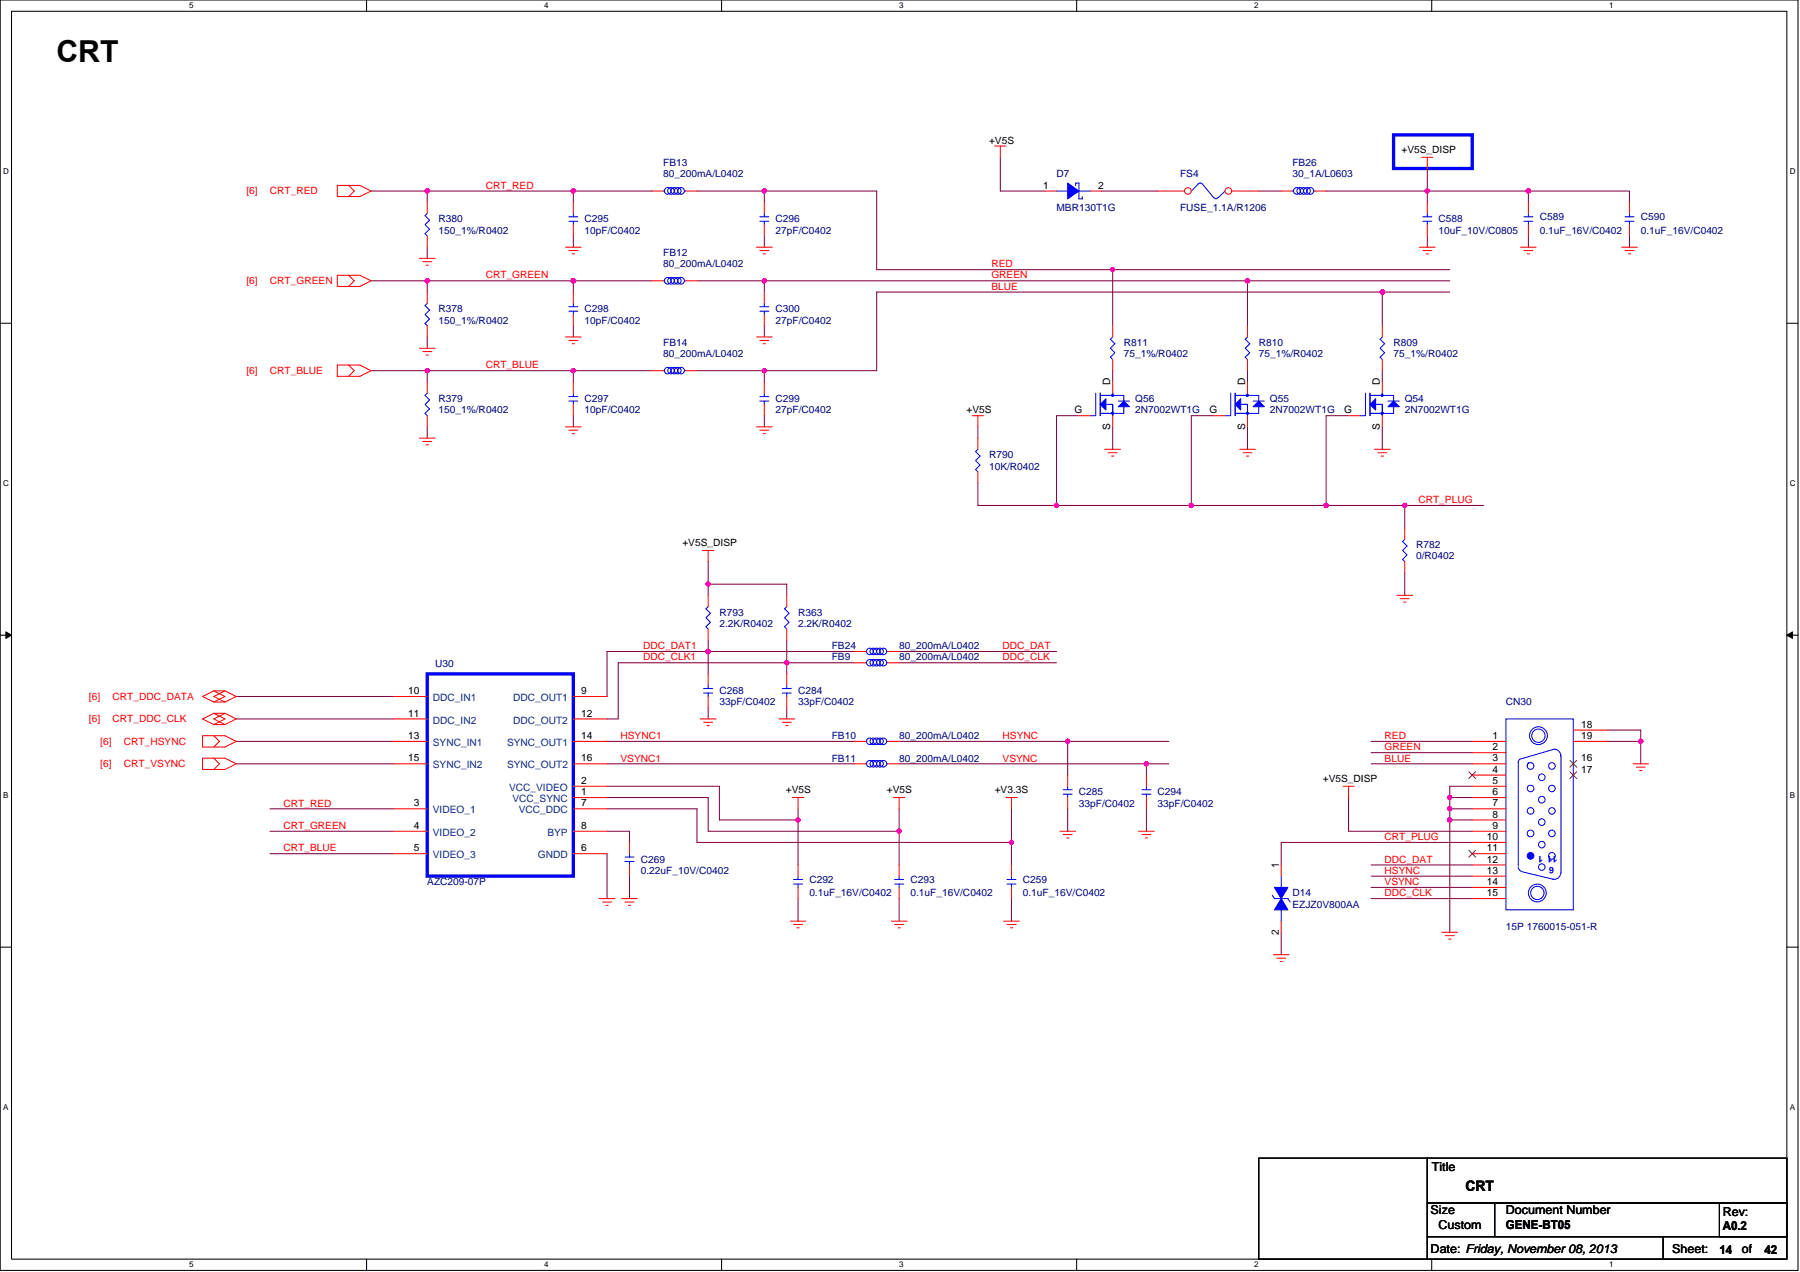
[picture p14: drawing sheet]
<svg xmlns="http://www.w3.org/2000/svg" width="297mm" height="210mm" viewBox="0 0 297 210" stroke-linecap="round" stroke-linejoin="round" font-family="sans-serif">
<defs><g id="words">
<text font-size="5" x="9.3" y="10.2">CRT</text>
<text font-size="2.4" x="241.8" y="196.6">CRT</text>
<g font-size="2">
<text x="236.3" y="193.4">Title</text>
<text x="236.1" y="200.4">Size</text>
<text x="237.4" y="202.8">Custom</text>
<text x="248.5" y="200.4">Document Number</text>
<text x="248.5" y="202.9">GENE-BT05</text>
<text x="284.3" y="200.8">Rev:</text>
<text x="284.3" y="203.1">A0.2</text>
<text x="236.1" y="206.9">Date: Friday, November 08, 2013</text>
<text x="275.9" y="206.9">Sheet:</text>
<text x="283.7" y="207">14</text>
<text x="287.4" y="206.9">of</text>
<text x="291.2" y="207">42</text>
</g>
<g font-size="1.7">
<text x="163.2" y="23.7">+V5S</text>
<text x="231.3" y="25.2">+V5S_DISP</text>
<text x="172.1" y="31.1">1</text>
<text x="181.2" y="31.1">2</text>
<text x="183.2" y="63.6" transform="rotate(-90 183.2 63.6)">D</text>
<text x="205.5" y="63.6" transform="rotate(-90 205.5 63.6)">D</text>
<text x="227.7" y="63.6" transform="rotate(-90 227.7 63.6)">D</text>
<text x="159.5" y="68.2">+V5S</text>
<text x="177.3" y="68.2">G</text>
<text x="183.2" y="71" transform="rotate(-90 183.2 71)">S</text>
<text x="199.6" y="68.2">G</text>
<text x="205.5" y="71" transform="rotate(-90 205.5 71)">S</text>
<text x="221.8" y="68.2">G</text>
<text x="227.7" y="71" transform="rotate(-90 227.7 71)">S</text>
<text x="112.6" y="90.1">+V5S_DISP</text>
<text x="67.3" y="114.6">10</text>
<text x="67.3" y="118.3">11</text>
<text x="95.9" y="114.6">9</text>
<text x="95.9" y="118.3">12</text>
<text x="67.3" y="122">13</text>
<text x="67.3" y="125.7">15</text>
<text x="95.9" y="122">14</text>
<text x="95.9" y="125.7">16</text>
<text x="246.3" y="125.7">3</text>
<text x="246.3" y="123.8">2</text>
<text x="246.3" y="122">1</text>
<text x="260.9" y="122">19</text>
<text x="260.9" y="120.1">18</text>
<text x="260.9" y="125.7">16</text>
<text x="95.9" y="129.4">2</text>
<text x="95.9" y="131.3">1</text>
<text x="129.7" y="130.9">+V5S</text>
<text x="146.3" y="130.9">+V5S</text>
<text x="164.1" y="130.9">+V3.3S</text>
<text x="218.3" y="129.1">+V5S_DISP</text>
<text x="246.3" y="129.4">5</text>
<text x="246.3" y="127.6">4</text>
<text x="246.3" y="131.3">6</text>
<text x="260.9" y="127.6">17</text>
<text x="68.3" y="133.1">3</text>
<text x="68.3" y="136.8">4</text>
<text x="95.9" y="133.1">7</text>
<text x="95.9" y="136.8">8</text>
<text x="246.3" y="136.8">9</text>
<text x="246.3" y="135">8</text>
<text x="246.3" y="133.1">7</text>
<text x="68.3" y="140.5">5</text>
<text x="95.9" y="140.5">6</text>
<text x="211" y="143.3" transform="rotate(-90 211 143.3)">1</text>
<text x="245.4" y="138.7">10</text>
<text x="245.4" y="142.4">12</text>
<text x="245.4" y="140.5">11</text>
<text x="245.4" y="147.9">15</text>
<text x="245.4" y="146.1">14</text>
<text x="245.4" y="144.2">13</text>
<text x="211" y="154.3" transform="rotate(-90 211 154.3)">2</text>
</g>
<g font-size="1.7" fill="#000080">
<text x="109.4" y="27.5">FB13</text>
<text x="109.4" y="29.3">80_200mA/L0402</text>
<text x="174.3" y="29.3">D7</text>
<text x="194.7" y="29.3">FS4</text>
<text x="213.3" y="27.5">FB26</text>
<text x="213.3" y="29.3">30_1A/L0603</text>
<text x="174.3" y="34.9">MBR130T1G</text>
<text x="194.7" y="34.9">FUSE_1.1A/R1206</text>
<text x="72.4" y="36.7">R380</text>
<text x="72.4" y="38.6">150_1%/R0402</text>
<text x="96.5" y="36.7">C295</text>
<text x="96.5" y="38.6">10pF/C0402</text>
<text x="128" y="36.7">C296</text>
<text x="128" y="38.6">27pF/C0402</text>
<text x="237.4" y="36.7">C588</text>
<text x="237.4" y="38.6">10uF_10V/C0805</text>
<text x="254.1" y="36.3">C589</text>
<text x="254.1" y="38.6">0.1uF_16V/C0402</text>
<text x="270.8" y="36.3">C590</text>
<text x="270.8" y="38.6">0.1uF_16V/C0402</text>
<text x="109.4" y="42.3">FB12</text>
<text x="109.4" y="44.1">80_200mA/L0402</text>
<text x="72.4" y="51.6">R378</text>
<text x="72.4" y="53.4">150_1%/R0402</text>
<text x="96.5" y="51.6">C298</text>
<text x="96.5" y="53.4">10pF/C0402</text>
<text x="128" y="51.6">C300</text>
<text x="128" y="53.4">27pF/C0402</text>
<text x="109.4" y="57.1">FB14</text>
<text x="109.4" y="59">80_200mA/L0402</text>
<text x="185.5" y="57.1">R811</text>
<text x="185.5" y="59">75_1%/R0402</text>
<text x="207.7" y="57.1">R810</text>
<text x="207.7" y="59">75_1%/R0402</text>
<text x="230" y="57.1">R809</text>
<text x="230" y="59">75_1%/R0402</text>
<text x="72.4" y="66.4">R379</text>
<text x="72.4" y="68.2">150_1%/R0402</text>
<text x="96.5" y="66.4">C297</text>
<text x="96.5" y="68.2">10pF/C0402</text>
<text x="128" y="66.4">C299</text>
<text x="128" y="68.2">27pF/C0402</text>
<text x="187.3" y="66.4">Q56</text>
<text x="187.3" y="68.2">2N7002WT1G</text>
<text x="209.6" y="66.4">Q55</text>
<text x="209.6" y="68.2">2N7002WT1G</text>
<text x="231.8" y="66.4">Q54</text>
<text x="231.8" y="68.2">2N7002WT1G</text>
<text x="163.2" y="75.6">R790</text>
<text x="163.2" y="77.5">10K/R0402</text>
<text x="233.7" y="90.5">R782</text>
<text x="233.7" y="92.4">0/R0402</text>
<text x="118.7" y="101.6">R793</text>
<text x="131.7" y="101.6">R363</text>
<text x="118.7" y="103.5">2.2K/R0402</text>
<text x="131.7" y="103.5">2.2K/R0402</text>
<text x="137.3" y="107.2">FB24</text>
<text x="148.4" y="107.2">80_200mA/L0402</text>
<text x="71.8" y="110.2">U30</text>
<text x="137.3" y="109">FB9</text>
<text x="148.4" y="109">80_200mA/L0402</text>
<text x="118.7" y="114.6">C268</text>
<text x="118.7" y="116.5">33pF/C0402</text>
<text x="131.7" y="114.6">C284</text>
<text x="131.7" y="116.5">33pF/C0402</text>
<text x="248.5" y="116.5">CN30</text>
<text x="137.3" y="125.7">FB11</text>
<text x="137.3" y="122">FB10</text>
<text x="148.4" y="125.7">80_200mA/L0402</text>
<text x="148.4" y="122">80_200mA/L0402</text>
<text x="178.1" y="131.3">C285</text>
<text x="191" y="131.3">C294</text>
<text x="178.1" y="133.1">33pF/C0402</text>
<text x="191" y="133.1">33pF/C0402</text>
<text x="105.7" y="142.4">C269</text>
<text x="70.5" y="146.1">AZC209-07P</text>
<text x="105.7" y="144.3">0.22uF_10V/C0402</text>
<text x="133.6" y="145.8">C292</text>
<text x="133.6" y="148">0.1uF_16V/C0402</text>
<text x="150.2" y="145.8">C293</text>
<text x="150.2" y="148">0.1uF_16V/C0402</text>
<text x="168.8" y="145.8">C259</text>
<text x="168.8" y="148">0.1uF_16V/C0402</text>
<text x="213.3" y="148">D14</text>
<text x="213.3" y="149.8">EZJZ0V800AA</text>
<text x="248.5" y="153.5">15P 1760015-051-R</text>
</g>
<g font-size="1.7" fill="#f00">
<text x="40.7" y="32.1">[6]</text>
<text x="44.6" y="32.1">CRT_RED</text>
<text x="80.2" y="31.2">CRT_RED</text>
<text x="40.7" y="46.9">[6]</text>
<text x="44.6" y="46.9">CRT_GREEN</text>
<text x="80.2" y="46">CRT_GREEN</text>
<text x="163.6" y="44.1">RED</text>
<text x="163.6" y="47.8">BLUE</text>
<text x="163.6" y="46">GREEN</text>
<text x="40.7" y="61.7">[6]</text>
<text x="44.6" y="61.7">CRT_BLUE</text>
<text x="80.2" y="60.8">CRT_BLUE</text>
<text x="234.1" y="83.1">CRT_PLUG</text>
<text x="106.1" y="107.2">DDC_DAT1</text>
<text x="165.5" y="107.2">DDC_DAT</text>
<text x="106.1" y="109">DDC_CLK1</text>
<text x="165.5" y="109">DDC_CLK</text>
<text x="14.7" y="115.5">[6]</text>
<text x="14.7" y="119.2">[6]</text>
<text x="18.6" y="115.5">CRT_DDC_DATA</text>
<text x="18.6" y="119.2">CRT_DDC_CLK</text>
<text x="16.5" y="122.9">[6]</text>
<text x="20.4" y="122.9">CRT_HSYNC</text>
<text x="102.4" y="125.7">VSYNC1</text>
<text x="102.4" y="122">HSYNC1</text>
<text x="165.5" y="122">HSYNC</text>
<text x="165.5" y="125.7">VSYNC</text>
<text x="228.5" y="122">RED</text>
<text x="228.5" y="123.9">GREEN</text>
<text x="228.5" y="125.7">BLUE</text>
<text x="16.5" y="126.6">[6]</text>
<text x="20.4" y="126.6">CRT_VSYNC</text>
<text x="46.8" y="136.8">CRT_GREEN</text>
<text x="46.8" y="133.1">CRT_RED</text>
<text x="46.8" y="140.5">CRT_BLUE</text>
<text x="228.5" y="138.7">CRT_PLUG</text>
<text x="228.5" y="142.4">DDC_DAT</text>
<text x="228.5" y="144.3">HSYNC</text>
<text x="228.5" y="146.1">VSYNC</text>
<text x="228.5" y="148">DDC_CLK</text>
</g>
<g font-size="1.7" fill="#004080">
<text x="71.4" y="115.7">DDC_IN1</text>
<text x="71.4" y="119.4">DDC_IN2</text>
<text x="84.7" y="115.7">DDC_OUT1</text>
<text x="84.7" y="119.4">DDC_OUT2</text>
<text x="71.4" y="123.1">SYNC_IN1</text>
<text x="83.7" y="123.1">SYNC_OUT1</text>
<text x="71.4" y="126.9">SYNC_IN2</text>
<text x="83.7" y="126.9">SYNC_OUT2</text>
<text x="84" y="130.6">VCC_VIDEO</text>
<text x="71.4" y="134.3">VIDEO_1</text>
<text x="71.4" y="138">VIDEO_2</text>
<text x="84.6" y="132.4">VCC_SYNC</text>
<text x="85.6" y="134.3">VCC_DDC</text>
<text x="90.3" y="138">BYP</text>
<text x="71.4" y="141.7">VIDEO_3</text>
<text x="88.8" y="141.7">GNDD</text>
</g>
<g font-size="1.5" fill="#00f">
<text x="254.6" y="141.3" transform="rotate(180 254.6 141.3)">1</text>
<text x="256.5" y="143.1" transform="rotate(180 256.5 143.1)">6</text>
<text x="257" y="141.3" transform="rotate(180 257 141.3)">11</text>
</g>
<g font-size="1.3">
<text x="31.2" y="1.4">5</text>
<text x="89.8" y="1.4">4</text>
<text x="148.4" y="1.4">3</text>
<text x="207" y="1.4">2</text>
<text x="265.6" y="1.4">1</text>
<text x=".5" y="28.8">D</text>
<text x="295.3" y="28.8">D</text>
<text x=".5" y="80.3">C</text>
<text x="295.3" y="80.3">C</text>
<text x=".5" y="131.8">B</text>
<text x="295.3" y="131.8">B</text>
<text x=".5" y="183.3">A</text>
<text x="295.3" y="183.3">A</text>
<text x="31.2" y="209.2">5</text>
<text x="89.8" y="209.2">4</text>
<text x="148.4" y="209.2">3</text>
<text x="207" y="209.2">2</text>
<text x="265.6" y="209.2">1</text>
</g>
</g></defs>
<path d="M0 0h296.7v209.7h-296.7zM1.9 1.9h293v206h-293z" fill="none" stroke="#000" stroke-width=".17"/>
<g fill="#fff">
<path d="M31.2 .2h.7v1.5h-.7z"/>
<path d="M31.2 208h.7v1.5h-.7z"/>
</g>
<path d="M60.5 0v1.9M60.5 207.9v1.8" fill="none" stroke="#000" stroke-width=".17"/>
<g fill="#fff">
<path d="M89.8 .2h.7v1.5h-.7z"/>
<path d="M89.8 208h.7v1.5h-.7z"/>
</g>
<path d="M119.1 0v1.9M119.1 207.9v1.8" fill="none" stroke="#000" stroke-width=".17"/>
<g fill="#fff">
<path d="M148.4 .2h.7v1.5h-.7z"/>
<path d="M148.4 208h.7v1.5h-.7z"/>
</g>
<path d="M177.7 0v1.9M177.7 207.9v1.8" fill="none" stroke="#000" stroke-width=".17"/>
<g fill="#fff">
<path d="M207 .2h.7v1.5h-.7z"/>
<path d="M207 208h.7v1.5h-.7z"/>
</g>
<path d="M236.3 0v1.9M236.3 207.9v1.8" fill="none" stroke="#000" stroke-width=".17"/>
<g fill="#fff">
<path d="M265.6 .2h.7v1.5h-.7z"/>
<path d="M265.6 208h.7v1.5h-.7z"/>
<path d="M.5 27.6h1v1.5h-1z"/>
<path d="M295.3 27.6h1v1.5h-1z"/>
<path d="M.5 79.1h1v1.5h-1z"/>
<path d="M295.3 79.1h1v1.5h-1z"/>
</g>
<path d="M0 53.4h1.9M294.9 53.4h1.8" fill="none" stroke="#000" stroke-width=".17"/>
<g fill="#fff">
<path d="M.5 130.6h.9v1.5h-.9z"/>
<path d="M295.3 130.6h.9v1.5h-.9z"/>
</g>
<path d="M0 104.9h1.9M294.9 104.9h1.8" fill="none" stroke="#000" stroke-width=".17"/>
<path d="M1 104.3l.9 .6-.9 .5zM294.9 104.9l.9-.6v1.1z" fill="#000" stroke="#000" stroke-width=".17"/>
<g fill="#fff">
<path d="M.5 182.1h.9v1.5h-.9z"/>
<path d="M295.3 182.1h.9v1.5h-.9z"/>
</g>
<path d="M0 156.4h1.9M294.9 156.4h1.8M207.7 191.2h27.8v16.7h-27.8zM235.5 198.6h11.2v5.6h-11.2zM235.5 191.2h59.4v7.4h-59.4zM246.7 198.6h48.2v5.6h-48.2zM283.7 198.6h11.2v5.6h-11.2zM235.5 204.2h39v3.7h-39zM274.5 204.2h20.4v3.7h-20.4z" fill="none" stroke="#000" stroke-width=".17"/>
<path d="M230 22.3h12.9v5.5h-12.9zM70.5 111.3h24.1v33.3h-24.1z" fill="none" stroke="#00f" stroke-width=".55"/>
<g fill="none" stroke="#800040" stroke-width=".17">
<path d="M61.2 31.5h9.3v1.9M70.5 31.5h24.1M94.6 31.5h13M94.6 31.5v1.9M94.6 38.9v1.9M115 31.5h11.1M126.1 31.5h18.6v13h38.9v9.3M126.1 38.9v1.9M126.1 31.5v1.9M165.1 26v5.5h7.4M181.8 31.5h9.2M207.7 31.5h3.7"/>
<path d="M218.8 31.5h16.7M235.5 31.5h16.7M235.5 27.8v3.7M235.5 38.9v1.9M235.5 31.5v1.9M252.2 31.5h16.7v1.9M252.2 38.9v1.9M252.2 31.5v1.9M268.9 38.9v1.9M61.2 46.4h9.3M70.5 55.6v1.9M70.5 40.8v1.9"/>
<path d="M70.5 46.4v1.8M70.5 46.4h24.1M94.6 53.8v1.8M94.6 46.4v1.8M94.6 46.4h13M115 46.4h11.1M126.1 53.8v1.8M126.1 46.4v1.8M126.1 46.4h79.8M183.6 44.5h55.6M205.9 46.4h33.3M205.9 46.4v7.4"/>
<path d="M228.1 48.2h11.1M228.1 53.8v-5.6h-83.4v13h-18.6M61.2 61.2h9.3M70.5 61.2v1.9M70.5 70.5v1.8M70.5 61.2h24.1M94.6 61.2h13M94.6 61.2v1.9M94.6 68.6v1.9M115 61.2h11.1M126.1 61.2v1.9M126.1 68.6v1.9"/>
<path d="M161.4 79.7v3.7h12.9M161.4 70.5v1.8M178.1 68.6h-3.8v14.8M183.6 61.2v1.9M183.6 70.5v3.7M200.3 68.6h-3.7v14.8M205.9 70.5v3.7M205.9 61.2v1.9M222.5 68.6h-3.7v14.8M228.1 61.2v1.9M228.1 70.5v3.7M116.9 92.7v3.7h12.9v1.9"/>
<path d="M116.9 96.4v1.9M174.3 83.4h22.3M196.6 83.4h22.2M218.8 83.4h13M231.8 83.4v3.8M231.8 94.6v3.7M231.8 83.4h13M39 115h25.9M39 118.7h25.9M116.9 107.5h-16.7v7.5M116.9 105.7v1.8M116.9 107.5v3.8"/>
<path d="M116.9 116.8v1.9M116.9 107.5h24.1M129.8 109.4h11.2M129.8 109.4h-27.8v9.3h-1.8M129.8 105.7v3.7M129.8 109.4v1.9M129.8 116.8v1.9M148.4 109.4h25.9M148.4 107.5h25.9M39 122.4h25.9M39 126.1h25.9M44.6 133.5h20.3"/>
<path d="M44.6 137.2h20.3M100.2 126.1h40.8M100.2 122.4h40.8M100.2 129.8h18.5v5.6h13v7.4M100.2 133.5h14.8v5.6h51.9M100.2 137.2h3.7v1.9M100.2 131.7h16.7v5.5h31.5M131.7 133.5v1.9M148.4 126.1h40.8v1.9M148.4 137.2v5.6M148.4 133.5v3.7M148.4 122.4h27.8"/>
<path d="M166.9 139.1v3.7M166.9 133.5v5.6M176.2 122.4h16.7M176.2 122.4v5.6M176.2 133.5v3.7M189.2 126.1h3.7M189.2 133.5v3.7M222.5 131.7v5.5h20.4M226.3 122.4h16.6M226.3 124.2h16.6M226.3 126.1h16.6M239.2 131.7h3.7"/>
<path d="M239.2 133.5h3.7M239.2 135.4h3.7M239.2 131.7v1.8M239.2 133.5v1.9M239.2 135.4v18.5M242.9 139.1h-31.5v3.7M242.9 129.8h-3.7v1.9M265.2 120.5h5.6v1.9M265.2 122.4h5.6M270.8 122.4v3.7M44.6 140.9h20.3M100.2 140.9v7.4"/>
<path d="M103.9 144.6v3.7M131.7 148.3v3.8M148.4 148.3v3.8M166.9 148.3v3.8M211.4 153.9v3.7M226.3 142.8h16.6M226.3 144.6h16.6M226.3 146.5h16.6M226.3 148.3h16.6"/>
</g>
<g fill="#f0f" stroke="#f0f" stroke-width=".17">
<circle cx="94.6" cy="46.4" r=".37"/>
<circle cx="205.9" cy="46.4" r=".37"/>
<circle cx="94.6" cy="61.2" r=".37"/>
<circle cx="70.5" cy="61.2" r=".36"/>
<circle cx="228.1" cy="48.2" r=".37"/>
<circle cx="94.6" cy="31.5" r=".37"/>
<circle cx="70.5" cy="31.5" r=".36"/>
<circle cx="70.5" cy="46.4" r=".36"/>
<circle cx="235.5" cy="31.5" r=".36"/>
<circle cx="183.6" cy="44.5" r=".36"/>
<circle cx="174.3" cy="83.4" r=".36"/>
<circle cx="196.6" cy="83.4" r=".37"/>
<circle cx="218.8" cy="83.4" r=".36"/>
<circle cx="189.2" cy="126.1" r=".36"/>
<circle cx="116.9" cy="107.5" r=".36"/>
<circle cx="129.8" cy="109.4" r=".36"/>
<circle cx="116.9" cy="96.4" r=".36"/>
<circle cx="131.7" cy="135.4" r=".37"/>
<circle cx="166.9" cy="139.1" r=".36"/>
<circle cx="148.4" cy="137.2" r=".36"/>
<circle cx="176.2" cy="122.4" r=".37"/>
<circle cx="252.2" cy="31.5" r=".37"/>
<circle cx="126.1" cy="31.5" r=".36"/>
<circle cx="126.1" cy="61.2" r=".36"/>
<circle cx="126.1" cy="46.4" r=".36"/>
<circle cx="231.8" cy="83.4" r=".36"/>
<circle cx="239.2" cy="133.5" r=".36"/>
<circle cx="239.2" cy="131.6" r=".37"/>
<circle cx="239.2" cy="135.4" r=".36"/>
<circle cx="270.7" cy="122.4" r=".38"/>
</g>
<g fill="none" stroke="#f00" stroke-width=".17">
<path d="M55.7 30.6h3.7l1.8 .9-1.8 .9h-3.7zM57.5 30.6l1 .9-1 .9M94.6 37.1v1.8M94.6 33.4v1.8M126.1 37.1v1.8M126.1 33.4v1.8M164.1 24.1h1.9M165.1 24.1v1.9M211.4 31.5h1.9M217 31.5h1.8M234.6 26h1.8M235.5 26v1.8"/>
<path d="M268.9 37.1v1.8M268.9 33.4v1.8M55.7 45.4h3.7l1.8 1-1.8 .9h-3.7zM57.5 45.4l1 1-1 .9M69.2 57.5h2.6M69.2 42.7h2.6M69.8 58h1.4M69.8 43.2h1.4M70.3 58.6h.4M70.3 43.8h.4M93.3 55.6h2.6M93.3 40.8h2.6"/>
<path d="M93.9 56.2h1.5M93.9 41.4h1.5M94.4 56.7h.4M94.4 41.9h.4M107.6 46.4h1.8M113.2 46.4h1.8M124.8 55.6h2.6M124.8 40.8h2.6M125.4 56.2h1.5M125.4 41.4h1.5M125.9 56.7h.4M125.9 41.9h.4"/>
<path d="M228.1 59.4v1.8M228.1 53.8v1.8M234.2 40.8h2.6M234.8 41.4h1.5M235.3 41.9h.4M250.9 40.8h2.6M251.5 41.4h1.5M252 41.9h.4M267.6 40.8h2.6M268.2 41.4h1.4M268.7 41.9h.4M55.7 60.3h3.7l1.8 .9-1.8 .9h-3.7z"/>
<path d="M57.5 60.3l1 .9-1 .9M69.2 72.3h2.6M69.8 72.9h1.4M70.3 73.4h.4M93.3 70.5h2.6M93.9 71h1.5M94.4 71.6h.4M124.8 70.5h2.6M125.4 71h1.5M125.9 71.6h.4M160.4 68.6h1.9M161.4 68.6v1.9"/>
<path d="M182.3 74.2h2.6M182.9 74.7h1.5M183.4 75.3h.4M204.6 74.2h2.6M205.1 74.7h1.5M205.7 75.3h.4M222.5 68.6h1.9M226.8 74.2h2.6M227.4 74.7h1.5M227.9 75.3h.4M228.1 63.1v1.8M228.1 68.6v1.9"/>
<path d="M115.9 90.9h1.9M116.9 90.9v1.8M230.5 98.3h2.6M231.1 98.8h1.5M231.6 99.4h.4M35.3 114h1.8l1.9 1-1.9 .9M35.3 114l1.8 1-1.8 .9M35.3 117.8h1.8l1.9 .9-1.9 .9M35.3 117.8l1.8 .9-1.8 .9M35.3 114l-1.9 1 1.9 .9h1.8M35.3 117.8l-1.9 .9 1.9 .9h1.8M37.1 114l-1.8 1 1.8 .9"/>
<path d="M37.1 117.8l-1.8 .9 1.8 .9M64.9 115h5.6M64.9 118.7h5.6M94.6 115h5.6M94.6 118.7h5.6M115.6 118.7h2.6M116.1 119.2h1.5M116.7 119.8h.3M128.5 118.7h2.6M129.1 119.2h1.5M129.7 119.8h.3M33.4 125.2h3.7l1.9 .9-1.9 .9h-3.7z"/>
<path d="M33.4 121.5h3.7l1.9 .9-1.9 .9h-3.7zM35.3 125.2l.9 .9-.9 .9M35.3 121.5l.9 .9-.9 .9M64.9 133.5h5.6M64.9 137.2h5.6M64.9 122.4h5.6M64.9 126.1h5.6M94.6 137.2h5.6M94.6 122.4h5.6M94.6 126.1h5.6M94.6 129.8h5.6M94.6 131.7h5.6"/>
<path d="M94.6 133.5h5.6M130.8 131.7h1.8M131.7 131.7v1.8M147.5 131.7h1.8M148.4 131.7v1.8M166 131.7h1.8M166.9 131.7v1.8M174.9 137.2h2.6M175.4 137.8h1.5M176 138.3h.4M187.9 137.2h2.6M188.4 137.8h1.5"/>
<path d="M189 138.3h.4M221.6 129.8h1.9M222.5 129.8v1.9M242.9 139.1h5.6M242.9 129.8h5.6M242.9 137.2h5.6M242.9 128h5.6M242.9 135.4h5.6M242.9 126.1h5.6M242.9 133.5h5.6M242.9 124.2h5.6M242.9 131.7h5.6"/>
<path d="M242.9 122.4h5.6M259.6 122.4h5.6M259.6 120.5h5.6M259.6 126.1h.1M259.6 128h.1M269.5 126.1h2.6M270 126.6h1.5M270.6 127.2h.4M64.9 140.9h5.6M94.6 140.9h5.6M98.9 148.3h2.6M99.4 148.9h1.5"/>
<path d="M100 149.5h.4M102.6 148.3h2.6M103.1 148.9h1.5M103.7 149.5h.4M130.4 152.1h2.6M131 152.6h1.4M131.5 153.2h.4M147.1 152.1h2.6M147.6 152.6h1.5M148.2 153.2h.4M148.4 146.5v1.8M148.4 142.8v1.8"/>
<path d="M165.6 152.1h2.6M166.2 152.6h1.5M166.7 153.2h.4M210.1 157.6h2.6M210.7 158.2h1.5M211.2 158.7h.4M237.9 153.9h2.6M238.5 154.5h1.5M239.1 155h.3M242.9 148.3h5.6M242.9 146.5h5.6M242.9 144.6h5.6"/>
<path d="M242.9 142.8h5.6M242.9 140.9h5.6"/>
</g>
<g fill="none" stroke="#00f" stroke-width=".17">
<path d="M93.9 35.8h1.5M93.9 36.5h1.5M94.6 35.2v.6M94.6 36.5v.6M125.4 35.8h1.5M125.4 36.5h1.5M126.1 35.2v.6M126.1 36.5v.6M197.7 30.4l.4-.2 .2 .1 2 2.3M197.7 30.4l-1.1 1.1M201 32.6a.36 .36 0 0 1-.4 .2 .36 .36 0 0 1-.3-.2M202.2 31.5l-1.2 1.1"/>
<path d="M213.3 31.5h.2M216.8 31.5h.2M268.2 35.8h1.4M268.2 36.5h1.4M268.9 35.2v.6M268.9 36.5v.6M109.4 46.4h.2M113 46.4h.2M228.1 55.6l-.4 .4 .8 .7-.8 .8 .8 .7-.8 .8 .4 .4M225.3 64.9v3.7h-.9M226.1 64.9v3.7M226.1 65.3h2v-.4v.4h-1.8"/>
<path d="M226.3 68.2h1.6M227 66.8h1.1v1.8v-1.8h-.7M228.1 65.3h1.9v.9M229 66.2h1.9M230 67.1v1.1h-3.9M248.5 118.7h11.1v31.5h-11.1zM250.5 125.7v17.3M250.8 125.4l-.3 .5M252.2 125.9l-.2 .5M256.5 123.7a1.11 1.11 0 0 1 1.1 1.1M256.5 123.7l-5.8 1.6M257.6 124.8v19.3"/>
<path d="M147.6 145.2h1.5M147.6 145.9h1.5M148.4 144.6v.6M148.4 145.9v.6M250.5 143.1l.3 .6 .2 .1M251.1 143.9l5.4 1.3M257.6 144.1a1.1 1.1 0 0 1-1.3 1"/>
<circle cx="214" cy="31.5" r=".55"/>
<circle cx="214.6" cy="31.5" r=".55"/>
<circle cx="215.1" cy="31.5" r=".55"/>
<circle cx="215.7" cy="31.5" r=".55"/>
<circle cx="216.2" cy="31.5" r=".55"/>
<circle cx="110.2" cy="46.4" r=".55"/>
<circle cx="110.7" cy="46.4" r=".55"/>
<circle cx="111.3" cy="46.4" r=".55"/>
<circle cx="111.8" cy="46.4" r=".55"/>
<circle cx="112.4" cy="46.4" r=".55"/>
<circle cx="252.6" cy="126.4" r=".55"/>
<circle cx="252.6" cy="137.6" r=".55"/>
<circle cx="252.6" cy="133.9" r=".55"/>
<circle cx="252.6" cy="130.2" r=".55"/>
<circle cx="253.9" cy="121.5" r="1.1"/>
<circle cx="253.9" cy="121.4" r="1.47"/>
<circle cx="254.4" cy="128.3" r=".55"/>
<circle cx="254.4" cy="132" r=".55"/>
<circle cx="254.4" cy="135.7" r=".55"/>
<circle cx="254.4" cy="139.4" r=".54"/>
<circle cx="256.1" cy="137.6" r=".55"/>
<circle cx="256.1" cy="126.4" r=".55"/>
<circle cx="256.1" cy="133.9" r=".54"/>
<circle cx="256.1" cy="130.2" r=".54"/>
<circle cx="253.7" cy="147.4" r="1.47"/>
<circle cx="253.7" cy="147.4" r="1.1"/>
<circle cx="254.4" cy="143.1" r=".54"/>
<circle cx="256.1" cy="141.3" r=".55"/>
</g>
<g fill="#00f" stroke="#00f" stroke-width=".17">
<path d="M226.1 66.8l.9-1v1.9z" fill-rule="evenodd"/>
<path d="M229 67.1l1-.9 .9 .9z" fill-rule="evenodd"/>
<path d="M228 65.1h.2v.3h-.2z" fill-rule="evenodd"/>
<path d="M228 68.1h.2v.3h-.2z" fill-rule="evenodd"/>
<circle cx="252.6" cy="141.3" r=".55"/>
</g>
<path d="M242.4 127.4l1.1 1.1M243.5 127.4l-1.1 1.1M259.1 125.5l1.1 1.2M259.1 127.4l1.1 1.1M260.2 125.5l-1.1 1.2M260.2 127.4l-1.1 1.1M242.4 140.4l1.1 1.1M243.5 140.4l-1.1 1.1" fill="none" stroke="#804000" stroke-width=".17"/>
<circle cx="196" cy="31.5" r=".55" fill="#fff" stroke="#f00" stroke-width=".17"/>
<path d="M191 31.5h4.5" fill="none" stroke="#f00" stroke-width=".17"/>
<circle cx="202.7" cy="31.5" r=".55" fill="#fff" stroke="#f00" stroke-width=".17"/>
<g fill="none" stroke="#f00" stroke-width=".17">
<path d="M70.5 38.9v1.9M70.5 33.4v1.8M107.6 31.5h1.8M113.2 31.5h1.8M172.5 31.5h1.8M179.9 31.5h1.9M203.3 31.5h4.4M235.5 37.1v1.8M235.5 33.4v1.8M252.2 37.1v1.8M252.2 33.4v1.8M70.5 53.8v1.8"/>
<path d="M70.5 48.2v1.9M94.6 51.9v1.9M94.6 48.2v1.9M126.1 51.9v1.9M126.1 48.2v1.9M183.6 59.4v1.8M183.6 53.8v1.8M205.9 59.4v1.8M205.9 53.8v1.8M70.5 68.6v1.9M70.5 63.1v1.8M94.6 66.8v1.8"/>
<path d="M94.6 63.1v1.8M107.6 61.2h1.8M113.2 61.2h1.8M126.1 66.8v1.8M126.1 63.1v1.8M161.4 77.9v1.8M161.4 72.3v1.9M178.1 68.6h1.8M183.6 63.1v1.8M183.6 68.6v1.9M200.3 68.6h1.9M205.9 63.1v1.8"/>
<path d="M205.9 68.6v1.9M116.9 98.3v1.8M129.8 98.3v1.8M231.8 92.7v1.9M231.8 87.2v1.8M116.9 115v1.8M116.9 111.3v1.8M116.9 103.8v1.9M129.8 115v1.8M129.8 111.3v1.8M129.8 103.8v1.9M141 107.5h1.8"/>
<path d="M141 109.4h1.8M146.5 107.5h1.9M146.5 109.4h1.9M103.9 139.1v1.8M141 126.1h1.8M141 122.4h1.8M146.5 126.1h1.9M146.5 122.4h1.9M176.2 131.7v1.8M176.2 128v1.8M189.2 131.7v1.8M189.2 128v1.8"/>
<path d="M103.9 142.8v1.8M131.7 146.5v1.8M131.7 142.8v1.8M166.9 146.5v1.8M166.9 142.8v1.8M211.4 142.8v1.8M211.4 152.1v1.8"/>
</g>
<g fill="none" stroke="#00f" stroke-width=".17">
<path d="M70.5 35.2l-.4 .4 .8 .7-.8 .8 .8 .7-.8 .8 .4 .3M109.4 31.5h.2M113 31.5h.2M174.3 31.5h1.9M177.5 30.6v-.4h.6v2.6h.5v-.4M178.1 31.5h1.8M234.8 35.8h1.5M234.8 36.5h1.5M235.5 35.2v.6M235.5 36.5v.6M251.5 35.8h1.5M251.5 36.5h1.5"/>
<path d="M252.2 35.2v.6M252.2 36.5v.6M70.5 50.1l-.4 .3 .8 .8-.8 .7 .8 .8-.8 .7 .4 .4M93.9 50.6h1.5M93.9 51.4h1.5M94.6 50.1v.5M94.6 51.4v.5M125.4 50.6h1.5M125.4 51.4h1.5M126.1 50.1v.5M126.1 51.4v.5M183.6 55.6l-.4 .4 .8 .7-.8 .8 .8 .7-.8 .8 .4 .4"/>
<path d="M205.9 55.6l-.4 .4 .7 .7-.7 .8 .7 .7-.7 .8 .4 .4M70.5 64.9l-.4 .4 .8 .7-.8 .8 .8 .7-.8 .7 .4 .4M93.9 65.5h1.5M93.9 66.2h1.5M94.6 64.9v.6M94.6 66.2v.6M109.4 61.2h.2M113 61.2h.2M125.4 65.5h1.5M125.4 66.2h1.5M126.1 64.9v.6M126.1 66.2v.6"/>
<path d="M161.4 74.2l-.4 .3 .7 .8-.7 .7 .7 .8-.7 .7 .4 .4M180.8 64.9v3.7h-.9M181.6 64.9v3.7M181.6 65.3h2v-.4v.4h-1.8M181.8 68.2h1.6M182.5 66.8h1.1v1.8v-1.8h-.7M183.6 65.3h1.9v.9M184.5 66.2h1.9M185.5 67.1v1.1h-3.9M203.1 64.9v3.7h-.9M203.8 64.9v3.7M203.8 65.3h2.1v-.4v.4h-1.9"/>
<path d="M204 68.2h1.7M204.7 66.8h1.2v1.8v-1.8h-.8M205.9 65.3h1.8v.9M206.8 66.2h1.8M207.7 67.1v1.1h-3.9M231.8 89l-.3 .4 .7 .7-.7 .8 .7 .7-.7 .8 .3 .3M116.1 113.7h1.5M116.1 114.4h1.5M116.9 113.1v.6M116.9 114.4v.6M116.9 100.1l-.4 .4 .7 .7-.7 .8 .7 .7-.7 .8 .4 .3M129.1 113.7h1.5"/>
<path d="M129.1 114.4h1.5M129.8 113.1v.6M129.8 114.4v.6M129.8 100.1l-.3 .4 .7 .7-.7 .8 .7 .7-.7 .8 .3 .3M142.8 107.5h.2M142.8 109.4h.2M146.3 107.5h.2M146.3 109.4h.2M142.8 126.1h.2M142.8 122.4h.2M146.3 126.1h.2M146.3 122.4h.2"/>
<path d="M175.4 130.4h1.5M175.4 131.1h1.5M176.2 129.8v.6M176.2 131.1v.6M188.4 130.4h1.5M188.4 131.1h1.5M189.2 129.8v.6M189.2 131.1v.6M103.1 141.5h1.5M103.1 142.2h1.5M103.9 140.9v.6M103.9 142.2v.6"/>
<path d="M131 145.2h1.4M131 145.9h1.4M131.7 144.6v.6M131.7 145.9v.6M166.2 145.2h1.5M166.2 145.9h1.5M166.9 144.6v.6M166.9 145.9v.6M209.9 147.8l.4 .5h2.2l.4 .6M211.4 144.6v1.9M211.4 150.2v1.9"/>
<circle cx="110.2" cy="31.5" r=".55"/>
<circle cx="110.7" cy="31.5" r=".55"/>
<circle cx="111.3" cy="31.5" r=".55"/>
<circle cx="111.8" cy="31.5" r=".55"/>
<circle cx="112.4" cy="31.5" r=".55"/>
<circle cx="110.2" cy="61.2" r=".54"/>
<circle cx="110.7" cy="61.2" r=".54"/>
<circle cx="111.3" cy="61.2" r=".55"/>
<circle cx="111.8" cy="61.2" r=".55"/>
<circle cx="112.4" cy="61.2" r=".54"/>
<circle cx="143.6" cy="107.5" r=".55"/>
<circle cx="143.6" cy="109.4" r=".55"/>
<circle cx="144.1" cy="107.5" r=".54"/>
<circle cx="144.1" cy="109.4" r=".54"/>
<circle cx="144.7" cy="109.4" r=".54"/>
<circle cx="144.7" cy="107.5" r=".54"/>
<circle cx="145.2" cy="109.4" r=".55"/>
<circle cx="145.2" cy="107.5" r=".55"/>
<circle cx="145.8" cy="107.5" r=".55"/>
<circle cx="145.8" cy="109.4" r=".55"/>
<circle cx="143.6" cy="122.4" r=".55"/>
<circle cx="143.6" cy="126.1" r=".55"/>
<circle cx="144.1" cy="126.1" r=".54"/>
<circle cx="144.1" cy="122.4" r=".54"/>
<circle cx="144.7" cy="126.1" r=".54"/>
<circle cx="144.7" cy="122.4" r=".54"/>
<circle cx="145.2" cy="126.1" r=".55"/>
<circle cx="145.2" cy="122.4" r=".55"/>
<circle cx="145.8" cy="126.1" r=".55"/>
<circle cx="145.8" cy="122.4" r=".55"/>
</g>
<g fill="#00f" stroke="#00f" stroke-width=".17">
<path d="M204.7 65.8v1.9l-.9-.9z" fill-rule="evenodd"/>
<path d="M207.7 66.2l.9 .9h-1.8z" fill-rule="evenodd"/>
<path d="M205.7 65.1h.3v.3h-.3z" fill-rule="evenodd"/>
<path d="M205.7 68.1h.3v.3h-.3z" fill-rule="evenodd"/>
<path d="M176.2 30.2l1.9 1.3-1.9 1.3z" fill-rule="evenodd"/>
<path d="M210.3 146.5h2.2l-1.1 1.8z" fill-rule="evenodd"/>
<path d="M211.4 148.3l1.1 1.9h-2.2z" fill-rule="evenodd"/>
<path d="M181.6 66.8l.9-1v1.9z" fill-rule="evenodd"/>
<path d="M185.5 66.2l.9 .9h-1.9z" fill-rule="evenodd"/>
<path d="M183.5 65.1h.2v.3h-.2z" fill-rule="evenodd"/>
<path d="M183.5 68.1h.2v.3h-.2z" fill-rule="evenodd"/>
</g>
<g fill="#f0f" stroke="#f0f" stroke-width=".17">
<circle cx="94.6" cy="46.4" r=".37"/>
<circle cx="205.9" cy="46.4" r=".37"/>
<circle cx="94.6" cy="61.2" r=".37"/>
<circle cx="70.5" cy="61.2" r=".36"/>
<circle cx="228.1" cy="48.2" r=".37"/>
<circle cx="94.6" cy="31.5" r=".37"/>
<circle cx="70.5" cy="31.5" r=".36"/>
<circle cx="70.5" cy="46.4" r=".36"/>
<circle cx="235.5" cy="31.5" r=".36"/>
<circle cx="183.6" cy="44.5" r=".36"/>
<circle cx="174.3" cy="83.4" r=".36"/>
<circle cx="196.6" cy="83.4" r=".37"/>
<circle cx="218.8" cy="83.4" r=".36"/>
<circle cx="189.2" cy="126.1" r=".36"/>
<circle cx="116.9" cy="107.5" r=".36"/>
<circle cx="129.8" cy="109.4" r=".36"/>
<circle cx="116.9" cy="96.4" r=".36"/>
<circle cx="131.7" cy="135.4" r=".37"/>
<circle cx="166.9" cy="139.1" r=".36"/>
<circle cx="148.4" cy="137.2" r=".36"/>
<circle cx="176.2" cy="122.4" r=".37"/>
<circle cx="252.2" cy="31.5" r=".37"/>
<circle cx="126.1" cy="31.5" r=".36"/>
<circle cx="126.1" cy="61.2" r=".36"/>
<circle cx="126.1" cy="46.4" r=".36"/>
<circle cx="231.8" cy="83.4" r=".36"/>
<circle cx="239.2" cy="133.5" r=".36"/>
<circle cx="239.2" cy="131.6" r=".37"/>
<circle cx="239.2" cy="135.4" r=".36"/>
<circle cx="270.7" cy="122.4" r=".38"/>
</g>
<use href="#words"/>
</svg>
